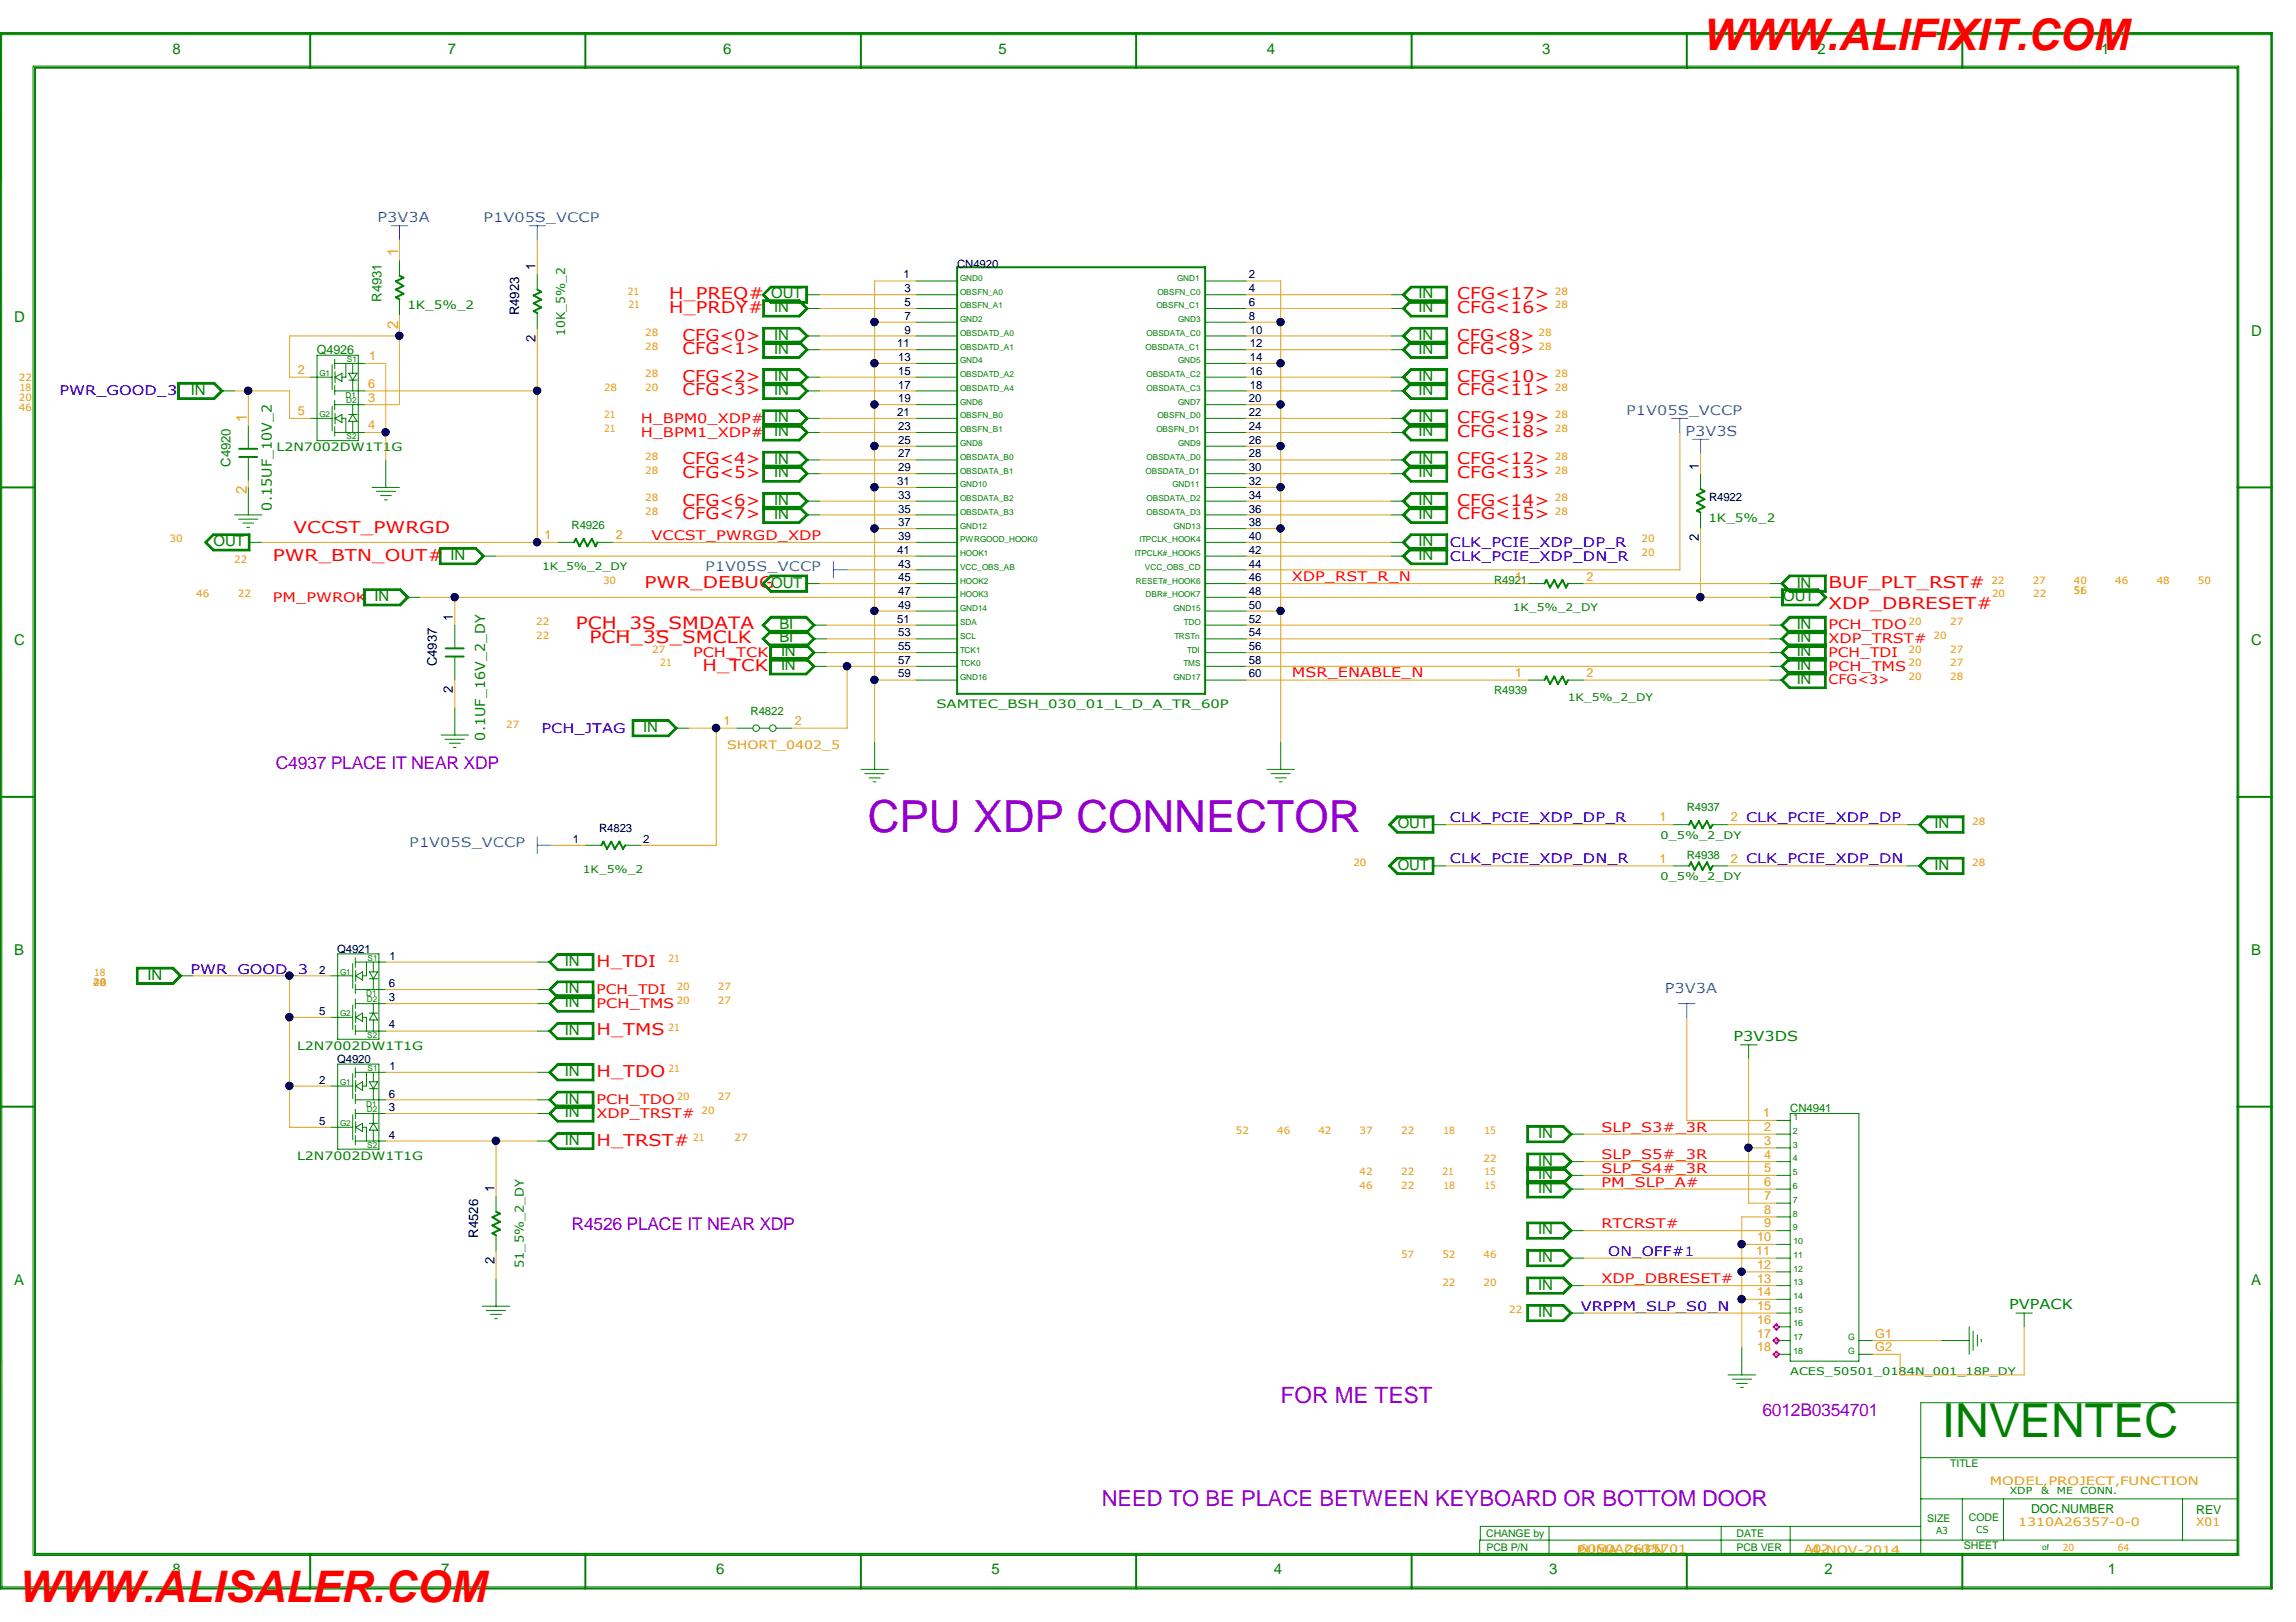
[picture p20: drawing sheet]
<svg xmlns="http://www.w3.org/2000/svg" width="297mm" height="210mm" viewBox="0 0 297 210" stroke-linecap="round" stroke-linejoin="round" font-family="sans-serif">
<defs><g id="words">
<text font-size="6.1" fill="#008000" x="251.2" y="186">INVENTEC</text>
<text font-size="5.7" fill="#9400d3" x="112.3" y="107.6">CPU XDP CONNECTOR</text>
<g font-size="5.6" fill="#f00">
<text x="220.4" y="6.4">WWW.ALIFIXIT.COM</text>
<text x="2.5" y="207.3">WWW.ALISALER.COM</text>
</g>
<text font-size="2.9" fill="#9400d3" x="165.7" y="181.5">FOR ME TEST</text>
<text font-size="2.8" fill="#9400d3" x="142.5" y="194.9">NEED TO BE PLACE BETWEEN KEYBOARD OR BOTTOM DOOR</text>
<g font-size="2.3" fill="#8000ff">
<text x="35.7" y="99.5">C4937 PLACE IT NEAR XDP</text>
<text x="73.9" y="159.2">R4526 PLACE IT NEAR XDP</text>
</g>
<text font-size="2.3" fill="#9400d3" x="228" y="183.3">6012B0354701</text>
<g font-size="2.2" fill="#f00">
<text x="74.5" y="81.4">PCH_3S_SMDATA</text>
<text x="76.3" y="83.2">PCH_3S_SMCLK</text>
</g>
<g font-size="2.1" fill="#f00">
<text x="86.6" y="38.7">H_PREQ# OUT</text>
<text x="86.6" y="40.5">H_PRDY#</text>
<text x="188.5" y="38.7">CFG&lt;17&gt;</text>
<text x="188.5" y="40.5">CFG&lt;16&gt;</text>
<text x="88.3" y="44.1">CFG&lt;0&gt;</text>
<text x="88.3" y="45.8">CFG&lt;1&gt;</text>
<text x="188.5" y="44.1">CFG&lt;8&gt;</text>
<text x="188.5" y="45.8">CFG&lt;9&gt;</text>
<text x="88.3" y="49.4">CFG&lt;2&gt;</text>
<text x="88.3" y="51.2">CFG&lt;3&gt;</text>
<text x="188.5" y="49.4">CFG&lt;10&gt;</text>
<text x="188.5" y="51.2">CFG&lt;11&gt;</text>
<text x="188.5" y="56.5">CFG&lt;18&gt;</text>
<text x="188.5" y="54.7">CFG&lt;19&gt;</text>
<text x="88.3" y="60.1">CFG&lt;4&gt;</text>
<text x="88.3" y="65.4">CFG&lt;6&gt;</text>
<text x="88.3" y="61.8">CFG&lt;5&gt;</text>
<text x="188.5" y="65.4">CFG&lt;14&gt;</text>
<text x="188.5" y="61.8">CFG&lt;13&gt;</text>
<text x="188.5" y="60.1">CFG&lt;12&gt;</text>
<text x="38" y="69">VCCST_PWRGD</text>
<text x="88.3" y="67.2">CFG&lt;7&gt;</text>
<text x="188.5" y="67.2">CFG&lt;15&gt;</text>
<text x="35.3" y="72.6">PWR_BTN_OUT#</text>
<text x="83.4" y="76.1">PWR_DEBUGOUT</text>
<text x="236.6" y="76.1">BUF_PLT_RST#</text>
<text x="236.6" y="78.8">XDP_DBRESET#</text>
<text x="90.9" y="86.8">H_TCK</text>
<text x="77.2" y="125.1">H_TDI</text>
<text x="77.2" y="134">H_TMS</text>
<text x="77.2" y="139.3">H_TDO</text>
<text x="77.2" y="148.3">H_TRST#</text>
</g>
<g font-size="1.9" fill="#008000">
<text x="22.3" y="6.9">8</text>
<text x="58" y="6.9">7</text>
<text x="93.6" y="6.9">6</text>
<text x="129.2" y="6.9">5</text>
<text x="163.9" y="6.9">4</text>
<text x="199.5" y="6.9">3</text>
<text x="235.2" y="6.9">2</text>
<text x="271.8" y="6.9">1</text>
<text x="1.8" y="41.7">D</text>
<text x="100.2" y="40.4">IN</text>
<text x="183.5" y="38.6">IN</text>
<text x="183.5" y="40.4">IN</text>
<text x="100.2" y="45.8">IN</text>
<text x="100.2" y="44">IN</text>
<text x="183.5" y="45.8">IN</text>
<text x="183.5" y="44">IN</text>
<text x="291.2" y="43.4">D</text>
<text x="24.7" y="51.1">IN</text>
<text x="100.2" y="51.1">IN</text>
<text x="100.2" y="49.3">IN</text>
<text x="183.5" y="51.1">IN</text>
<text x="183.5" y="49.3">IN</text>
<text x="100.2" y="60">IN</text>
<text x="100.2" y="54.7">IN</text>
<text x="100.2" y="56.4">IN</text>
<text x="183.5" y="60">IN</text>
<text x="183.5" y="54.7">IN</text>
<text x="183.5" y="56.4">IN</text>
<text x="100.2" y="61.8">IN</text>
<text x="100.2" y="65.4">IN</text>
<text x="183.5" y="65.4">IN</text>
<text x="183.5" y="61.8">IN</text>
<text x="27.6" y="70.7">OUT</text>
<text x="100.2" y="67.1">IN</text>
<text x="183.5" y="70.7">IN</text>
<text x="183.5" y="67.1">IN</text>
<text x="48.5" y="77.8">IN</text>
<text x="58.3" y="72.5">IN</text>
<text x="183.5" y="72.5">IN</text>
<text x="230.7" y="77.8">OUT</text>
<text x="232.4" y="76">IN</text>
<text x="1.8" y="83.5">C</text>
<text x="100.8" y="83.1">BI</text>
<text x="100.8" y="81.4">BI</text>
<text x="232.4" y="83.1">IN</text>
<text x="232.4" y="81.4">IN</text>
<text x="291.2" y="83.5">C</text>
<text x="101" y="84.9">IN</text>
<text x="101" y="86.7">IN</text>
<text x="232.4" y="86.7">IN</text>
<text x="232.4" y="84.9">IN</text>
<text x="232.4" y="88.5">IN</text>
<text x="83.2" y="94.7">IN</text>
<text x="180.8" y="107.2">OUT</text>
<text x="250.3" y="107.2">IN</text>
<text x="180.8" y="112.5">OUT</text>
<text x="250.3" y="112.5">IN</text>
<text x="1.8" y="123.6">B</text>
<text x="73.1" y="125">IN</text>
<text x="291.2" y="123.6">B</text>
<text x="19.1" y="126.8">IN</text>
<text x="73.1" y="128.6">IN</text>
<text x="73.1" y="130.3">IN</text>
<text x="73.1" y="133.9">IN</text>
<text x="73.1" y="142.8">IN</text>
<text x="73.1" y="139.2">IN</text>
<text x="73.1" y="144.6">IN</text>
<text x="73.1" y="148.2">IN</text>
<text x="199" y="147.3">IN</text>
<text x="199" y="154.4">IN</text>
<text x="199" y="152.6">IN</text>
<text x="199" y="150.8">IN</text>
<text x="199" y="159.7">IN</text>
<text x="1.8" y="166.3">A</text>
<text x="199" y="166.9">IN</text>
<text x="199" y="163.3">IN</text>
<text x="291.2" y="166.3">A</text>
<text x="199" y="170.4">IN</text>
<text x="22.3" y="203.7">8</text>
<text x="57.1" y="203.7">7</text>
<text x="92.7" y="203.7">6</text>
<text x="128.3" y="203.7">5</text>
<text x="164.8" y="203.7">4</text>
<text x="200.4" y="203.7">3</text>
<text x="236" y="203.7">2</text>
<text x="272.7" y="203.7">1</text>
</g>
<g font-size="1.9" fill="#ff8d00">
<text x="51.5" y="33.2" transform="rotate(-90 51.5 33.2)">1</text>
<text x="51.5" y="42.6" transform="rotate(-90 51.5 42.6)">2</text>
<text x="31.9" y="54.6" transform="rotate(-90 31.9 54.6)">1</text>
<text x="31.9" y="64" transform="rotate(-90 31.9 64)">2</text>
</g>
<g font-size="1.8" fill="#0080ff">
<text x="48.8" y="28.8">P3V3A</text>
<text x="218.1" y="56.4">P3V3S</text>
<text x="215.4" y="128.5">P3V3A</text>
</g>
<g font-size="1.8" fill="#008000">
<text x="35.2" y="66.1" transform="rotate(-90 35.2 66.1)">0.15UF_10V_2</text>
<text x="62.8" y="95.8" transform="rotate(-90 62.8 95.8)">0.1UF_16V_2_DY</text>
<text x="224.3" y="134.7">P3V3DS</text>
<text x="259.9" y="169.5">PVPACK</text>
</g>
<g font-size="1.7" fill="#0080ff">
<text x="62.6" y="28.7">P1V05S_VCCP</text>
<text x="210.4" y="53.7">P1V05S_VCCP</text>
<text x="91.2" y="74">P1V05S_VCCP</text>
<text x="53" y="109.6">P1V05S_VCCP</text>
</g>
<g font-size="1.7">
<text x="69.3" y="35" transform="rotate(-90 69.3 35)">1</text>
<text x="67.2" y="40.8" transform="rotate(-90 67.2 40.8)">R4923</text>
<text x="69.3" y="44.2" transform="rotate(-90 69.3 44.2)">2</text>
<text x="219.8" y="60.8" transform="rotate(-90 219.8 60.8)">1</text>
<text x="219.8" y="70" transform="rotate(-90 219.8 70)">2</text>
<text x="58.6" y="80.4" transform="rotate(-90 58.6 80.4)">1</text>
<text x="56.5" y="86.2" transform="rotate(-90 56.5 86.2)">C4937</text>
<text x="58.6" y="89.6" transform="rotate(-90 58.6 89.6)">2</text>
<text x="64" y="154.3" transform="rotate(-90 64 154.3)">1</text>
<text x="61.8" y="160.1" transform="rotate(-90 61.8 160.1)">R4526</text>
<text x="64" y="163.5" transform="rotate(-90 64 163.5)">2</text>
</g>
<g font-size="1.7" fill="#008000">
<text x="49.4" y="39" transform="rotate(-90 49.4 39)">R4931</text>
<text x="29.8" y="60.4" transform="rotate(-90 29.8 60.4)">C4920</text>
</g>
<g font-size="1.7" fill="#00f">
<text x="7.7" y="51.2">PWR_GOOD_3</text>
<text x="187.6" y="70.8">CLK_PCIE_XDP_DP_R</text>
<text x="187.6" y="72.6">CLK_PCIE_XDP_DN_R</text>
<text x="70.1" y="94.8">PCH_JTAG</text>
<text x="187.6" y="106.4">CLK_PCIE_XDP_DP_R</text>
<text x="187.6" y="111.7">CLK_PCIE_XDP_DN_R</text>
<text x="24.6" y="126">PWR_GOOD_3</text>
<text x="208.1" y="162.5">ON_OFF#1</text>
<text x="204.5" y="169.6">VRPPM_SLP_S0_N</text>
</g>
<g font-size="1.7" fill="#f00">
<text x="82.9" y="56.5">H_BPM1_XDP#</text>
<text x="82.9" y="54.7">H_BPM0_XDP#</text>
<text x="84.3" y="69.9">VCCST_PWRGD_XDP</text>
<text x="35.3" y="77.9">PM_PWROK</text>
<text x="167.1" y="75.2">XDP_RST_R_N</text>
<text x="236.6" y="81.4">PCH_TDO</text>
<text x="236.6" y="83.2">XDP_TRST#</text>
<text x="89.7" y="85">PCH_TCK</text>
<text x="167.1" y="87.7">MSR_ENABLE_N</text>
<text x="236.6" y="85">PCH_TDI</text>
<text x="236.6" y="86.8">PCH_TMS</text>
<text x="236.6" y="88.6">CFG&lt;3&gt;</text>
<text x="77.2" y="128.7">PCH_TDI</text>
<text x="77.2" y="130.4">PCH_TMS</text>
<text x="77.2" y="142.9">PCH_TDO</text>
<text x="77.2" y="144.7">XDP_TRST#</text>
<text x="207.2" y="146.5">SLP_S3#_3R</text>
<text x="207.2" y="153.6">PM_SLP_A#</text>
<text x="207.2" y="151.8">SLP_S4#_3R</text>
<text x="207.2" y="150">SLP_S5#_3R</text>
<text x="207.2" y="158.9">RTCRST#</text>
<text x="207.2" y="166.1">XDP_DBRESET#</text>
</g>
<g font-size="1.6" fill="#008000">
<text x="41" y="45.8">Q4926</text>
<text x="73.1" y="43.5" transform="rotate(-90 73.1 43.5)">10K_5%_2</text>
<text x="67.8" y="164.1" transform="rotate(-90 67.8 164.1)">51_5%_2_DY</text>
<text x="262.8" y="195.8">DOC.NUMBER</text>
<text x="284.1" y="195.9">REV</text>
</g>
<g font-size="1.6" fill="#ff8d00">
<text x="47.8" y="46.7">1</text>
<text x="38.5" y="53.8">5</text>
<text x="38.5" y="48.4">2</text>
<text x="47.6" y="52">3</text>
<text x="47.6" y="50.2">6</text>
<text x="47.6" y="55.5">4</text>
<text x="70.4" y="69.8">1</text>
<text x="79.7" y="69.8">2</text>
<text x="196" y="75.1">1</text>
<text x="205.2" y="75.1">2</text>
<text x="196" y="87.6">1</text>
<text x="205.2" y="87.6">2</text>
<text x="93.6" y="93.9">1</text>
<text x="102.8" y="93.9">2</text>
<text x="214.7" y="106.3">1</text>
<text x="223.9" y="106.3">2 CLK_PCIE_XDP_DP</text>
<text x="214.7" y="111.6">1</text>
<text x="223.9" y="111.6">2 CLK_PCIE_XDP_DN</text>
<text x="228.1" y="144.6">1</text>
<text x="228.2" y="149.9">4</text>
<text x="228.2" y="148.2">3</text>
<text x="228.2" y="146.4">2</text>
<text x="228.2" y="155.3">7</text>
<text x="228.2" y="153.5">6</text>
<text x="228.2" y="151.7">5</text>
<text x="227.3" y="160.6">10</text>
<text x="228.2" y="158.8">9</text>
<text x="228.2" y="157.1">8</text>
<text x="227.2" y="162.4">11</text>
<text x="227.3" y="167.8">14</text>
<text x="227.3" y="166">13</text>
<text x="227.3" y="164.2">12</text>
<text x="227.3" y="173.1">17</text>
<text x="227.3" y="171.3">16</text>
<text x="227.3" y="169.5">15</text>
<text x="242.6" y="173.1">G1</text>
<text x="227.3" y="174.9">18</text>
<text x="242.6" y="174.9">G2</text>
</g>
<g font-size="1.5">
<text x="123.8" y="34.6">CN4920</text>
<text x="116.9" y="36">1</text>
<text x="117" y="41.4">7</text>
<text x="117" y="39.6">5</text>
<text x="117" y="37.8">3</text>
<text x="161.6" y="39.6">6</text>
<text x="161.6" y="37.8">4</text>
<text x="161.6" y="41.4">8</text>
<text x="161.6" y="36">2</text>
<text x="116.1" y="45">11</text>
<text x="116.2" y="46.7">13</text>
<text x="117" y="43.2">9</text>
<text x="161.7" y="45">12</text>
<text x="161.7" y="43.2">10</text>
<text x="161.7" y="46.7">14</text>
<text x="116.1" y="53.8">21</text>
<text x="116.2" y="50.3">17</text>
<text x="116.2" y="48.5">15</text>
<text x="116.2" y="52.1">19</text>
<text x="161.6" y="53.8">22</text>
<text x="161.6" y="52.1">20</text>
<text x="161.7" y="50.3">18</text>
<text x="161.7" y="48.5">16</text>
<text x="116.2" y="55.6">23</text>
<text x="116.2" y="59.2">27</text>
<text x="116.2" y="57.4">25</text>
<text x="161.6" y="55.6">24</text>
<text x="161.6" y="57.4">26</text>
<text x="161.6" y="59.2">28</text>
<text x="116.1" y="62.7">31</text>
<text x="116.2" y="64.5">33</text>
<text x="116.2" y="61">29</text>
<text x="161.6" y="62.7">32</text>
<text x="161.6" y="64.5">34</text>
<text x="161.6" y="61">30</text>
<text x="221.1" y="64.9">R4922</text>
<text x="116.1" y="71.7">41</text>
<text x="116.2" y="69.9">39</text>
<text x="116.2" y="66.3">35</text>
<text x="116.2" y="68.1">37</text>
<text x="161.6" y="69.9">40</text>
<text x="161.6" y="71.7">42</text>
<text x="161.6" y="68.1">38</text>
<text x="161.6" y="66.3">36</text>
<text x="116.2" y="73.4">43</text>
<text x="116.2" y="77">47</text>
<text x="116.2" y="75.2">45</text>
<text x="161.6" y="73.4">44</text>
<text x="161.6" y="75.2">46</text>
<text x="161.6" y="77">48</text>
<text x="116.1" y="80.6">51</text>
<text x="116.2" y="82.3">53</text>
<text x="116.2" y="78.8">49</text>
<text x="161.6" y="82.3">54</text>
<text x="161.6" y="80.6">52</text>
<text x="161.6" y="78.8">50</text>
<text x="116.2" y="84.1">55</text>
<text x="116.2" y="85.9">57</text>
<text x="116.2" y="87.7">59</text>
<text x="161.6" y="85.9">58</text>
<text x="161.6" y="84.1">56</text>
<text x="161.6" y="87.7">60</text>
<text x="77.5" y="107.7">R4823</text>
<text x="74.1" y="109.1">1</text>
<text x="83.2" y="109.1">2</text>
<text x="41.3" y="126">2</text>
<text x="43.6" y="123.3">Q4921</text>
<text x="50.4" y="124.2">1</text>
<text x="41.3" y="131.3">5</text>
<text x="50.3" y="129.5">3</text>
<text x="50.3" y="127.8">6</text>
<text x="43.6" y="137.5">Q4920</text>
<text x="50.3" y="133.1">4</text>
<text x="41.3" y="140.3">2</text>
<text x="50.3" y="143.8">3</text>
<text x="50.3" y="142">6</text>
<text x="50.4" y="138.4">1</text>
<text x="41.3" y="145.6">5</text>
<text x="50.3" y="147.4">4</text>
</g>
<g font-size="1.5" fill="#008000">
<text x="52.7" y="40">1K_5%_2</text>
<text x="35.8" y="58.4">L2N7002DW1T1G</text>
<text x="73.9" y="68.5">R4926</text>
<text x="221" y="67.6">1K_5%_2</text>
<text x="193.3" y="75.6">R4921</text>
<text x="193.3" y="89.8">R4939</text>
<text x="97.1" y="92.5">R4822</text>
<text x="121.2" y="91.6">SAMTEC_BSH_030_01_L_D_A_TR_60P</text>
<text x="218.2" y="105">R4937</text>
<text x="218.2" y="111.2">R4938</text>
<text x="38.4" y="135.9">L2N7002DW1T1G</text>
<text x="231.6" y="143.9">CN4941</text>
<text x="38.4" y="150.2">L2N7002DW1T1G</text>
</g>
<g font-size="1.5" fill="#ff8d00">
<text x="94.1" y="96.9">SHORT_0402_5</text>
<text x="257.4" y="192.2">MODEL,PROJECT,FUNCTION</text>
<text x="261.1" y="197.5">1310A26357-0-0</text>
<text x="284.1" y="197.5">X01</text>
<text x="204" y="201.1">PUMA CHEN</text>
<text x="204.2" y="200.9">6050A2635701</text>
<text x="233.4" y="200.9">A02</text>
<text x="234.3" y="201.1">4-NOV-2014</text>
</g>
<g font-size="1.4" fill="#008000">
<text x="70.1" y="73.8">1K_5%_2_DY</text>
<text x="195.7" y="79.1">1K_5%_2_DY</text>
<text x="202.8" y="90.7">1K_5%_2_DY</text>
<text x="75.4" y="113">1K_5%_2</text>
<text x="214.8" y="113.9">0_5%_2_DY</text>
<text x="214.8" y="108.5">0_5%_2_DY</text>
<text x="231.6" y="178">ACES_50501_0184N_001_18P_DY</text>
<text x="252.3" y="189.9">TITLE</text>
<text x="249.3" y="197">SIZE</text>
<text x="254.7" y="196.9">CODE</text>
<text x="192.3" y="198.8">CHANGE by</text>
<text x="192.3" y="200.7">PCB P/N</text>
<text x="224.7" y="198.8">DATE</text>
<text x="224.7" y="200.7">PCB VER</text>
<text x="254.1" y="200.4">SHEET</text>
</g>
<g font-size="1.3" fill="#ff8d00">
<text x="81.2" y="38.1">21</text>
<text x="81.3" y="39.9">21</text>
<text x="201.2" y="39.9">28</text>
<text x="201.2" y="38.1">28</text>
<text x="83.5" y="43.5">28</text>
<text x="83.5" y="45.3">28</text>
<text x="199" y="45.3">28</text>
<text x="199" y="43.5">28</text>
<text x="2.5" y="49.3">22</text>
<text x="2.5" y="53.2">46</text>
<text x="2.5" y="51.9">20</text>
<text x="2.6" y="50.6">18</text>
<text x="78.1" y="50.6">28</text>
<text x="83.5" y="50.6">20</text>
<text x="83.5" y="48.8">28</text>
<text x="201.2" y="48.8">28</text>
<text x="201.2" y="50.6">28</text>
<text x="78.1" y="54.1">21</text>
<text x="78.1" y="56">21</text>
<text x="83.5" y="59.5">28</text>
<text x="201.2" y="59.5">28</text>
<text x="201.2" y="54.1">28</text>
<text x="201.2" y="56">28</text>
<text x="83.5" y="61.3">28</text>
<text x="83.5" y="64.9">28</text>
<text x="201.2" y="64.9">28</text>
<text x="201.2" y="61.3">28</text>
<text x="21.9" y="70.2">30</text>
<text x="83.5" y="66.6">28</text>
<text x="201.2" y="66.6">28</text>
<text x="212.4" y="72">20</text>
<text x="212.4" y="70.2">20</text>
<text x="25.4" y="77.3">46</text>
<text x="30.3" y="72.9">22</text>
<text x="30.8" y="77.3">22</text>
<text x="78" y="75.5">30</text>
<text x="257.6" y="75.5">22</text>
<text x="257.7" y="77.3">20</text>
<text x="263" y="75.5">27</text>
<text x="263.1" y="77.3">22</text>
<text x="268.3" y="76.8">51</text>
<text x="268.3" y="76.8">56</text>
<text x="268.3" y="75.5">40</text>
<text x="273.6" y="75.5">46</text>
<text x="279" y="75.5">48</text>
<text x="284.3" y="75.5">50</text>
<text x="69.4" y="82.7">22</text>
<text x="69.4" y="80.9">22</text>
<text x="246.9" y="80.9">20</text>
<text x="250.1" y="82.7">20</text>
<text x="252.3" y="80.9">27</text>
<text x="84.4" y="84.5">27</text>
<text x="85.4" y="86.2">21</text>
<text x="246.9" y="84.5">20</text>
<text x="246.9" y="86.2">20</text>
<text x="246.9" y="88">20</text>
<text x="252.3" y="88">28</text>
<text x="252.3" y="84.5">27</text>
<text x="252.3" y="86.2">27</text>
<text x="65.5" y="94.2">27</text>
<text x="255.1" y="106.7">28</text>
<text x="175.1" y="112.1">20</text>
<text x="255.1" y="112.1">28</text>
<text x="86.5" y="124.5">21</text>
<text x="12.1" y="127.6">46</text>
<text x="12.1" y="127.6">22</text>
<text x="12.1" y="127.6">20</text>
<text x="12.2" y="126.3">18</text>
<text x="87.5" y="128.1">20</text>
<text x="87.5" y="129.9">20</text>
<text x="92.9" y="129.9">27</text>
<text x="92.9" y="128.1">27</text>
<text x="86.5" y="133.4">21</text>
<text x="86.5" y="138.8">21</text>
<text x="87.5" y="142.3">20</text>
<text x="92.9" y="142.3">27</text>
<text x="89.7" y="147.7">21</text>
<text x="90.8" y="144.1">20</text>
<text x="95" y="147.7">27</text>
<text x="159.9" y="146.8">52</text>
<text x="165.2" y="146.8">46</text>
<text x="170.6" y="146.8">42</text>
<text x="175.9" y="146.8">37</text>
<text x="181.3" y="146.8">22</text>
<text x="186.7" y="146.8">18</text>
<text x="192.1" y="146.8">15</text>
<text x="175.9" y="152.1">42</text>
<text x="175.9" y="153.9">46</text>
<text x="181.3" y="153.9">22</text>
<text x="181.3" y="152.1">22</text>
<text x="186.6" y="152.1">21</text>
<text x="186.7" y="153.9">18</text>
<text x="191.9" y="150.3">22</text>
<text x="192.1" y="153.9">15</text>
<text x="192.1" y="152.1">15</text>
<text x="181.3" y="162.8">57</text>
<text x="186.6" y="166.4">22</text>
<text x="186.6" y="162.8">52</text>
<text x="191.9" y="162.8">46</text>
<text x="191.9" y="166.4">20</text>
<text x="195.2" y="169.9">22</text>
<text x="266.9" y="200.7">20</text>
<text x="274" y="200.7">64</text>
</g>
<g font-size="1.3" fill="#008000">
<text x="260" y="193.4">XDP</text>
<text x="264.1" y="193.4">&amp;</text>
<text x="266.1" y="193.4">ME</text>
<text x="269.2" y="193.4">CONN.</text>
<text x="250.5" y="198.5">A3</text>
<text x="255.6" y="198.4">CS</text>
</g>
<g font-size="1.1" fill="#008000">
<text x="124.2" y="41.7">GND2</text>
<text x="124.2" y="39.9">OBSFN_A1</text>
<text x="124.2" y="38.1">OBSFN_A0</text>
<text x="124.2" y="36.4">GND0</text>
<text x="149.6" y="39.9">OBSFN_C1</text>
<text x="149.7" y="38.1">OBSFN_C0</text>
<text x="152.3" y="36.4">GND1</text>
<text x="152.4" y="41.7">GND3</text>
<text x="44.9" y="46.9">S1</text>
<text x="124.2" y="47">GND4</text>
<text x="124.2" y="45.3">OBSDATD_A1</text>
<text x="124.2" y="43.5">OBSDATD_A0</text>
<text x="148.2" y="45.3">OBSDATA_C1</text>
<text x="148.3" y="43.5">OBSDATA_C0</text>
<text x="152.4" y="47">GND5</text>
<text x="41.3" y="54">G2</text>
<text x="41.3" y="48.6">G1</text>
<text x="44.7" y="51.5">D1</text>
<text x="44.8" y="52.2">D2</text>
<text x="124.2" y="52.4">GND6</text>
<text x="124.2" y="50.6">OBSDATD_A4</text>
<text x="124.2" y="48.8">OBSDATD_A2</text>
<text x="148.3" y="50.6">OBSDATA_C3</text>
<text x="148.3" y="48.8">OBSDATA_C2</text>
<text x="152.4" y="52.4">GND7</text>
<text x="44.8" y="56.9">S2</text>
<text x="124.2" y="59.5">OBSDATA_B0</text>
<text x="124.2" y="57.7">GND8</text>
<text x="124.2" y="56">OBSFN_B1</text>
<text x="124.2" y="54.1">OBSFN_B0</text>
<text x="148.3" y="59.5">OBSDATA_D0</text>
<text x="149.6" y="56">OBSFN_D1</text>
<text x="149.7" y="54.1">OBSFN_D0</text>
<text x="152.4" y="57.7">GND9</text>
<text x="124.2" y="64.9">OBSDATA_B2</text>
<text x="124.2" y="63.1">GND10</text>
<text x="124.2" y="61.3">OBSDATA_B1</text>
<text x="148.2" y="61.3">OBSDATA_D1</text>
<text x="148.3" y="64.9">OBSDATA_D2</text>
<text x="151.7" y="63.1">GND11</text>
<text x="124.2" y="72">HOOK1</text>
<text x="124.2" y="70.2">PWRGOOD_HOOK0</text>
<text x="124.2" y="68.4">GND12</text>
<text x="124.2" y="66.6">OBSDATA_B3</text>
<text x="146.8" y="72">ITPCLK#_HOOK5</text>
<text x="147.4" y="70.2">ITPCLK_HOOK4</text>
<text x="148.3" y="66.6">OBSDATA_D3</text>
<text x="151.8" y="68.4">GND13</text>
<text x="124.2" y="77.3">HOOK3</text>
<text x="124.2" y="75.5">HOOK2</text>
<text x="124.2" y="73.7">VCC_OBS_AB</text>
<text x="146.9" y="75.5">RESET#_HOOK6</text>
<text x="148.1" y="73.7">VCC_OBS_CD</text>
<text x="148.2" y="77.3">DBR#_HOOK7</text>
<text x="124.2" y="82.7">SCL</text>
<text x="124.2" y="80.9">SDA</text>
<text x="124.2" y="79.1">GND14</text>
<text x="151.8" y="79.1">GND15</text>
<text x="151.9" y="82.7">TRSTn</text>
<text x="153.2" y="80.9">TDO</text>
<text x="124.2" y="88">GND16</text>
<text x="124.2" y="86.2">TCK0</text>
<text x="124.2" y="84.5">TCK1</text>
<text x="151.8" y="88">GND17</text>
<text x="153.1" y="86.2">TMS</text>
<text x="153.6" y="84.5">TDI</text>
<text x="47.5" y="124.3">S1</text>
<text x="44" y="131.4">G2</text>
<text x="44" y="126.1">G1</text>
<text x="47.4" y="128.9">D1</text>
<text x="47.5" y="129.7">D2</text>
<text x="47.5" y="134.3">S2</text>
<text x="44" y="140.4">G1</text>
<text x="47.4" y="143.2">D1</text>
<text x="47.5" y="143.9">D2</text>
<text x="47.5" y="138.6">S1</text>
<text x="44" y="145.7">G2</text>
<text x="47.5" y="148.5">S2</text>
<text x="231.9" y="148.5">3</text>
<text x="231.9" y="146.7">2</text>
<text x="232" y="144.9">1</text>
<text x="231.9" y="155.7">7</text>
<text x="231.9" y="153.8">6</text>
<text x="231.9" y="152.1">5</text>
<text x="231.9" y="150.3">4</text>
<text x="231.9" y="159.2">9</text>
<text x="231.9" y="157.4">8</text>
<text x="232" y="161">10</text>
<text x="232" y="166.3">13</text>
<text x="232" y="164.5">12</text>
<text x="232" y="162.8">11</text>
<text x="232" y="173.4">17</text>
<text x="232" y="171.7">16</text>
<text x="232" y="169.9">15</text>
<text x="232" y="168.1">14</text>
<text x="239.1" y="173.4">G</text>
<text x="232" y="175.2">18</text>
<text x="239.1" y="175.2">G</text>
<text x="264.2" y="200.6">of</text>
</g>
</g></defs>
<g fill="none" stroke="#008000" stroke-width=".25">
<path d="M0 4.3h293.9v201.3h-293.9zM40.1 4.3v4.5M75.7 4.3v4.5M111.4 4.3v4.5M147 4.3v4.5M182.6 4.3v4.5M218.2 4.3v4.5M253.9 4.3v4.5M289.5 8.8h-285v192.3h285M289.5 8.7v192.4M51.7 35.7l.5 .2-1 .5 1 .6-1 .5 1 .5-1 .5 .5 .2M69.5 37.5l.5 .3-1 .4 1 .6-1 .4 1 .6-1 .5 .5 .2"/>
<path d="M123.8 34.6h32.1v55.2h-32.1zM30.9 58.1h2.4M30.9 59.1h2.4M0 63.1h4.5M74.2 70.2l.3-.5 .5 1 .5-1 .5 1 .6-1 .4 1 .3-.5M199.8 75.5l.3-.4 .4 .9 .6-.9 .4 .9 .6-.9 .5 .9 .3-.5M220 63.3l.5 .3-1 .5 1 .5-1 .5 1 .5-1 .5 .5 .2M289.5 63.1h4.4M57.7 83.9h2.3M57.7 85h2.3M199.8 88l.3-.5 .4 1 .6-1 .4 1 .6-1 .5 1 .3-.5M0 103.1h4.5"/>
<path d="M77.8 109.4l.3-.5 .4 1 .6-1 .4 1 .6-1 .5 1 .3-.5M218.5 106.7l.3-.4 .4 .9 .6-.9 .5 .9 .5-.9 .5 .9 .3-.5M218.5 112.1l.3-.5 .4 1 .6-1 .5 1 .5-1 .5 1 .3-.5M289.5 103.1h4.4M0 143.2h4.5M64.2 156.8l.5 .3-1 .4 1 .6-1 .5 1 .5-1 .5 .5 .3M289.5 143.2h4.4M40.1 201.1v4.5M75.7 201.1v4.5M111.4 201.1v4.5M147 201.1v4.5M182.6 201.1v4.5"/>
<path d="M218.2 201.1v4.5M253.9 201.1v4.5"/>
</g>
<g fill="none" stroke="#008000" stroke-width=".13">
<path d="M.2 4.4l.1 201M.3 4.5h293.4M4.3 8.6v192.7M4.3 8.6h285.3v192.7h-285.3M293.8 4.5l-.1 200.9h-293.4M51.7 33.7v2M51.7 38.7v2.1M69.5 35.5v2M98.6 38.1l1.1-1.1h4.8v2.2h-4.8zM98.7 38.8h4.8l1.1 1.1-1.1 1.1h-4.8zM98.7 38.1l1-1h4.7v2.1h-4.7zM98.8 38.9h4.6l1.1 1-1.1 1h-4.6z"/>
<path d="M98.8 38.1l1-.9h4.5v1.9h-4.5zM98.8 38.9h4.6l.9 1-.9 1h-4.6zM99.8 39l-.9-.9 .9-.8h4.5v1.7h-5.4v1.8h4.4l1-.9M103.3 39l1 .9M104.3 38.1h1.7M104.3 39.9h1.7M118.5 38.1h5.3M118.5 36.4h5.3M118.5 39.9h5.3M155.9 38.1h5.3M155.9 36.4h5.3M155.9 39.9h5.3"/>
<path d="M180 38.1h1.7M180 39.9h1.7M181.7 38.1l.9-.8h4.5v3.5h-4.5l-.9-.9M181.7 38.1l.9 .9M182.6 39h4.5M182.6 39l-.9 .9M187.2 38.9h-4.6l-1 1 1 1h4.6v-3.7h-4.6l-1 .9 1 1h4.6M187.2 38.9h-4.7l-1 1 1 1h4.7v-3.8h-4.7l-1 1 1 1.1h4.7M187.3 38.8h-4.8l-1.1 1.1 1.1 1.1h4.8v-4h-4.8l-1.1 1.1 1.1 1.1h4.8M23 49.5h4.8l1.1 1.1-1.1 1.1h-4.8zM23.1 49.6h4.6l1.1 1-1.1 1h-4.6zM23.2 49.7h4.5l1 .9-1 1h-4.5z"/>
<path d="M23.2 49.7h4.4l.9 .9-.9 .9h-4.4zM28.5 50.6h1.8M32.1 55.1v3M32.1 59.1v3.1M40.1 48.8h2.9M40.1 54.1h2.9M41 46h5.4v11h-5.4zM43 47.2v3.2M43 52.6v3.2M43.3 50.6h3.9M43.3 56h3.9M43.3 47h3.9"/>
<path d="M43.3 52.4h3.9M43.3 46.5v1.2M43.3 49.9v1.2M43.3 51.8v1.2M43.3 55.2v1.2M43.3 48.8l.9-.5v1.1zM43.3 54.1l.9-.5v1.1zM43.3 48.1v1.4M43.3 53.5v1.4M44.2 54.1h.5v1.9M44.7 47v1.8h-.5M45.1 53.6h1.1"/>
<path d="M45.1 48.3h1.1l-.6 .9zM45.1 49.2h1.1M45.6 47v1.3M45.6 49.2v1.4M45.6 52.4v1.2M45.6 54.5v1.5M45.6 53.6l.6 .9h-1.1zM49.9 59.5v3.6M69.5 40.5v2.1M98.7 44.2h4.8l1.1 1.1-1.1 1.1h-4.8v-4h4.8l1.1 1.1-1.1 1.1h-4.8M98.7 49.5h4.8l1.1 1.1-1.1 1.1h-4.8v-4h4.8l1.1 1.1-1.1 1.1h-4.8M98.7 54.8h4.8l1.1 1.2-1.1 1.1h-4.8v-4.1h4.8l1.1 1.1-1.1 1.2h-4.8"/>
<path d="M98.8 44.2h4.6l1.1 1.1-1.1 1h-4.6v-3.8h4.6l1.1 1-1.1 1h-4.6M98.8 49.6h4.6l1.1 1-1.1 1h-4.6v-3.8h4.6l1.1 1-1.1 1.1h-4.6M98.8 54.9h4.6l1.1 1.1-1.1 1h-4.6v-3.9h4.6l1.1 1-1.1 1.1h-4.6M98.8 44.3h4.6l.9 1-.9 .9h-4.6v-3.7h4.6l.9 1-.9 1h-4.6M98.8 49.7h4.6l.9 .9-.9 1h-4.6v-3.7h4.6l.9 .9-.9 1h-4.6M98.8 55h4.6l.9 1-.9 .9h-4.6v-3.7h4.6l.9 .9-.9 1h-4.6M98.9 49.7h4.4M98.9 55.1h4.4M98.9 44.4h4.4M103.3 55.1l1 .9M103.3 44.4l1 .9M103.3 49.7l1 .9"/>
<path d="M104.3 43.5l-1-.9h-4.4v3.5h4.4l1-.8M104.3 48.8l-1-.9h-4.4v3.6h4.4l1-.9M104.3 54.1l-1-.8h-4.4v3.6h4.4l1-.9M104.3 59.5l-1-.9h-4.4v3.6h4.4l1-.9M104.3 48.8h1.7M104.3 50.6h1.7M104.3 56h1.7M104.3 54.1h1.7M104.3 59.5h1.7M104.3 54.1l-1 1M104.3 43.5h1.7M104.3 45.3h1.7"/>
<path d="M104.3 43.5l-1 .9M104.3 48.8l-1 .9M104.3 59.5l-1 .9M118.5 48.8h5.3M118.5 50.6h5.3M118.5 56h5.3M118.5 54.1h5.3M118.5 59.5h5.3M118.5 41.7h5.3M118.5 43.5h5.3M118.5 45.3h5.3M118.5 47h5.3"/>
<path d="M118.5 52.4h5.3M118.5 57.7h5.3M155.9 48.8h5.3M155.9 50.6h5.3M155.9 56h5.3M155.9 54.1h5.3M155.9 59.5h5.3M155.9 41.7h5.3M155.9 43.5h5.3M155.9 45.3h5.3M155.9 47h5.3M155.9 52.4h5.3"/>
<path d="M155.9 57.7h5.3M180 48.8h1.7M180 50.6h1.7M180 56h1.7M180 54.1h1.7M180 59.5h1.7M180 43.5h1.7M180 45.3h1.7M181.7 43.5l.9-.9h4.5v3.5h-4.5l-.9-.8M181.7 48.8l.9-.9h4.5v3.6h-4.5l-.9-.9M181.7 54.1l.9-.8h4.5v3.6h-4.5l-.9-.9M181.7 59.5l.9-.9h4.5v3.6h-4.5l-.9-.9"/>
<path d="M181.7 48.8l.9 .9M181.7 54.1l.9 1M181.7 59.5l.9 .9M181.7 43.5l.9 .9M182.6 49.7h4.5M182.6 49.7l-.9 .9M182.6 55.1h4.5M182.6 55.1l-.9 .9M182.6 44.4h4.5M182.6 44.4l-.9 .9M187.2 49.7h-4.6l-1 .9 1 1h4.6v-3.7h-4.6l-1 .9 1 1h4.6M187.2 44.3h-4.6l-1 1 1 .9h4.6v-3.7h-4.6l-1 1 1 1h4.6"/>
<path d="M187.2 55h-4.6l-1 1 1 .9h4.6v-3.7h-4.6l-1 .9 1 1h4.6M187.2 49.6h-4.7l-1 1 1 1h4.7v-3.8h-4.7l-1 1 1 1.1h4.7M187.2 44.2h-4.7l-1 1.1 1 1h4.7v-3.8h-4.7l-1 1 1 1h4.7M187.2 54.9h-4.7l-1 1.1 1 1h4.7v-3.9h-4.7l-1 1 1 1.1h4.7M187.3 49.5h-4.8l-1.1 1.1 1.1 1.1h4.8v-4h-4.8l-1.1 1.1 1.1 1.1h4.8M187.3 44.2h-4.8l-1.1 1.1 1.1 1.1h4.8v-4h-4.8l-1.1 1.1 1.1 1.1h4.8M187.3 54.8h-4.8l-1.1 1.2 1.1 1.1h4.8v-4.1h-4.8l-1.1 1.1 1.1 1.2h4.8M26.5 70.2l1.1-1.1h4.7v2.2h-4.7zM26.5 70.2l1.1-1h4.7v2h-4.7zM26.7 70.2l.9-1h4.6v2h-4.6zM26.8 70.2l.8-.9h4.5v1.8h-4.5zM30.3 66.6h3.6"/>
<path d="M30.9 67.2h2.5M31.4 67.7h1.4M31.9 68.2h.4M32.1 70.2h1.8M32.1 63.1v3.5M47 76.2h4.8l1.1 1.1-1.1 1.1h-4.8zM47.1 76.3h4.7l1 1-1 1.1h-4.7zM47.2 76.4h4.5l1 .9-1 1h-4.5zM47.2 76.4h4.5l.9 .9-.9 .9h-4.5zM48.1 63.1h3.6M48.7 63.6h2.5M49.2 64.1h1.4"/>
<path d="M49.7 64.7h.4M52.6 77.3h1.8M56.9 70.9h4.7l1.1 1.1-1.1 1.1h-4.7zM56.9 71h4.6l1.1 1-1.1 1h-4.6zM57 71h4.5l1 1-1 .9h-4.5zM57.1 71.1h4.4l.9 .9-.9 .9h-4.4zM62.4 72h1.8M72.2 70.2h2M77.3 70.2h2M98.7 65.5h4.8l1.1 1.1-1.1 1.1h-4.8v-3.9h4.8l1.1 1.1-1.1 1.1h-4.8M98.7 60.2h4.8l1.1 1.1-1.1 1.1h-4.8v-4h4.8l1.1 1.1-1.1 1.1h-4.8M98.7 75.5l1-1h4.7v2.1h-4.7z"/>
<path d="M98.8 65.6h4.6l1.1 1-1.1 1h-4.6v-3.8h4.6l1.1 1.1-1.1 1h-4.6M98.8 60.2h4.6l1.1 1.1-1.1 1h-4.6v-3.8h4.6l1.1 1-1.1 1h-4.6M98.8 75.5l1-.9h4.5v1.9h-4.5zM98.8 65.7h4.6l.9 .9-.9 1h-4.6v-3.7h4.6l.9 1-.9 .9h-4.6M98.8 60.3h4.6l.9 1-.9 .9h-4.6v-3.7h4.6l.9 1-.9 1h-4.6M98.9 65.7h4.4M98.9 75.5l.9-.9h4.5v1.8h-4.5zM98.9 60.4h4.4M99.7 74.4h4.8v2.2h-4.8l-1.1-1.1zM99.7 79.8h4.6l1.1 1.1-1.1 1.1h-4.6l-1.1-1.1zM103.3 65.7l1 .9M103.3 60.4l1 .9"/>
<path d="M104.3 64.9l-1-.9h-4.4v3.5h4.4l1-.9M104.3 66.6h1.7M104.3 64.9l-1 .8M104.3 64.9h1.7M104.3 75.5h1.7M104.3 61.3h1.7M118.5 66.6h5.3M118.5 64.9h5.3M118.5 75.5h5.3M118.5 61.3h5.3M118.5 77.3h5.3M118.5 72h5.3"/>
<path d="M118.5 70.2h5.3M118.5 63.1h5.3M118.5 68.4h5.3M118.5 73.7h5.3M118.5 79.1h5.3M155.9 66.6h5.3M155.9 64.9h5.3M155.9 75.5h5.3M155.9 61.3h5.3M155.9 77.3h5.3M155.9 72h5.3M155.9 70.2h5.3"/>
<path d="M155.9 63.1h5.3M155.9 68.4h5.3M155.9 73.7h5.3M155.9 79.1h5.3M180 66.6h1.7M180 64.9h1.7M180 61.3h1.7M180 72h1.7M180 70.2h1.7M181.7 64.9l.9-.9h4.5v3.5h-4.5l-.9-.9M181.7 70.2l.9-.9h4.5v3.6h-4.5l-.9-.9M181.7 64.9l.9 .8"/>
<path d="M181.7 70.2l.9 .9M182.6 65.7h4.5M182.6 60.4h4.5M182.6 60.4l-.9 .9M182.6 65.7l-.9 .9M182.6 71.1h4.5M182.6 71.1l-.9 .9M187.2 65.7h-4.6l-1 .9 1 1h4.6v-3.7h-4.6l-1 1 1 .9h4.6M187.2 60.3h-4.6l-1 1 1 .9h4.6v-3.7h-4.6l-1 1 1 1h4.6M187.2 71h-4.6l-1 1 1 .9h4.6v-3.7h-4.6l-1 1 1 1h4.6M187.2 65.6h-4.7l-1 1 1 1h4.7v-3.8h-4.7l-1 1.1 1 1h4.7M187.2 60.2h-4.7l-1 1.1 1 1h4.7v-3.8h-4.7l-1 1 1 1h4.7"/>
<path d="M187.2 71h-4.7l-1 1 1 1h4.7v-3.8h-4.7l-1 1 1 1h4.7M187.3 65.5h-4.8l-1.1 1.1 1.1 1.1h4.8v-3.9h-4.8l-1.1 1.1 1.1 1.1h4.8M187.3 60.2h-4.8l-1.1 1.1 1.1 1.1h4.8v-4h-4.8l-1.1 1.1 1.1 1.1h4.8M187.3 70.9h-4.8l-1.1 1.1 1.1 1.1h4.8v-4h-4.8l-1.1 1.1 1.1 1.1h4.8M197.7 75.5h2.1M202.9 75.5h2M220 61.3v2M220 66.3v2.1M228.9 75.5h1.8M228.9 77.3h1.8M230.4 75.5l1.1-1.1h4.8v2.2h-4.8zM230.5 75.5l1-1h4.7v2.1h-4.7z"/>
<path d="M230.5 76.2h4.7l1.1 1.1-1.1 1.1h-4.7zM230.5 76.3h4.7l1.1 1-1.1 1.1h-4.7zM230.6 75.5l1-.9h4.5v1.9h-4.5zM230.6 76.4h4.6l.9 .9-.9 1h-4.6zM230.7 75.5l.9-.9h4.4v1.8h-5.3v1.8h4.5l.8-.9-.8-.9M230.7 75.5l.9 .9M57.1 95.1h3.5M57.6 95.7h2.5M58.1 96.2h1.5M58.6 96.7h.4M58.8 80.9v3M58.8 85v3"/>
<path d="M58.8 91.6v3.5M81.8 93.1h4.7l1.1 1.1-1.1 1.1h-4.7zM81.8 93.2h4.7l1 1-1 1.1h-4.7zM81.9 93.3h4.6l.9 .9-.9 1h-4.6zM82 93.3h4.4l.9 .9-.9 .9h-4.4zM87.3 94.2h1.8M95.3 94.2h2.1M98.3 94.2h1.3M98.6 82.7l1.1-1.1h4.6l1.1 1.1-1.1 1.1h-4.6zM98.7 80.9l1-1.1h4.6l1.1 1.1-1.1 1h-4.6zM98.7 82.7l1-1.1h4.6l1.1 1.1-1.1 1h-4.6zM98.8 80.9l1-1h4.5l.9 1-.9 .9h-4.5z"/>
<path d="M98.8 82.7l1-1h4.5l.9 1-.9 .9h-4.5zM99.6 85.1h4.7l1.1 1.1-1.1 1.1h-4.7v-3.9h4.7l1.1 1.1-1.1 1.1h-4.7M99.6 85.2h4.7l1.1 1-1.1 1h-4.7v-3.8h4.7l1.1 1.1-1.1 1h-4.7M99.7 85.3h4.6l.9 .9-.9 1h-4.6v-3.7h4.6l.9 1-.9 .9h-4.6M99.8 81.8h4.5M99.8 81.8l-.9 .9 .9 .9M99.8 83.6h4.5M99.8 83.6v3.5h4.5l.9-.9M99.8 85.3h4.5M100.5 94.2h1.9M104.3 81.8l.9 .9M104.3 85.3l.9 .9"/>
<path d="M104.3 83.6l.9 .9M105.2 80.9h1.7M105.2 80.9l-.9-.9h-4.5l-.9 .9 .9 .9M105.2 80.9l-.9 .9M105.2 82.7h1.7M105.2 82.7l-.9 .9M105.2 86.2h1.7M105.2 84.5h1.7M105.2 84.5l-.9 .8M111.4 99.6h3.5M113.2 96v3.6M118.5 80.9h5.3"/>
<path d="M118.5 82.7h5.3M118.5 88h5.3M118.5 86.2h5.3M118.5 84.5h5.3M155.9 80.9h5.3M155.9 82.7h5.3M155.9 88h5.3M155.9 86.2h5.3M155.9 84.5h5.3M163.9 99.6h3.6M165.7 96v3.6M197.7 88h2.1"/>
<path d="M202.9 88h2M228.9 80.9h1.8M228.9 82.7h1.8M228.9 88h1.8M228.9 86.2h1.8M228.9 84.5h1.8M230.7 80.9l.9-.9h4.4v8.9h-4.4l-.9-.9M230.7 80.9l.9 .9M230.7 82.7l.9 .9M230.7 84.5l.9 .8M230.7 86.2l.9 .9M231.6 81.8h4.4"/>
<path d="M231.6 83.6h4.4M231.6 87.1h4.4M231.6 87.1l-.9 .9M231.6 85.3h4.4M231.6 81.8l-.9 .9M231.6 83.6l-.9 .9M231.6 85.3l-.9 .9M236.1 81.8h-4.5l-1-.9 1-1h4.5v9.1h-4.5l-1-1 1-1h4.5M236.1 81.7h-4.5l-1 1 1 .9h4.5M236.1 85.3h-4.5l-1 .9 1 1h4.5M236.1 83.5h-4.5l-1 1 1 .9h4.5M236.2 81.9h-4.7l-1-1 1-1.1h4.7v9.2h-4.7l-1-1 1-1h4.7"/>
<path d="M236.2 81.6h-4.7l-1 1.1 1 1h4.7M236.2 85.2h-4.7l-1 1 1 1h4.7M236.2 83.4h-4.7l-1 1.1 1 1h4.7M236.3 82h-4.8l-1.1-1.1 1.1-1.1h4.8v9.3h-4.8l-1.1-1.1 1.1-1.1h4.8M236.3 81.6h-4.8l-1.1 1.1 1.1 1.1h4.8M236.3 85.1h-4.8l-1.1 1.1 1.1 1.1h4.8M236.3 83.4h-4.8l-1.1 1.1 1.1 1.1h4.8M75.7 109.4h2.1M80.9 109.4h2M111.9 100.1h2.5M112.4 100.7h1.5M113 101.2h.3"/>
<path d="M164.5 100.1h2.4M165 100.7h1.4M165.5 101.2h.4M179.8 112.1l1-1h4.5v1.9h-4.5zM179.8 106.7l1-1h4.5v2h-4.5zM180 112.1l.8-.9h4.5v1.7h-4.5zM180 106.7l.8-.9h4.5v1.8h-4.5zM180.7 111h4.8v2.2h-4.8l-1.1-1.1zM180.7 105.6h4.8v2.2h-4.8l-1.1-1.1zM180.8 111h4.6v2.1h-4.6l-1.1-1zM180.8 105.7h4.6v2h-4.6l-1.1-1zM185.3 112.1h1.8"/>
<path d="M185.3 106.7h1.8M216.4 112.1h2.1M216.4 106.7h2.1M221.6 112.1h2M221.6 106.7h2M246.7 112.1h1.8M246.7 106.7h1.8M248.3 106.7l1-1h4.7v2h-4.7zM248.4 106.7l1-1h4.5v2h-4.5zM248.4 112.1l1-1h4.5v1.9h-4.5zM248.5 106.7l.9-.9h4.5v1.8h-4.5zM249.3 111h4.8v2.2h-4.8l-1.1-1.1z"/>
<path d="M249.3 105.6h4.8v2.2h-4.8l-1.1-1.1zM249.3 111h4.7v2.1h-4.7l-1-1zM249.4 111.2h4.5v1.7h-4.5l-.9-.8zM17.6 125.2h4.8l1.1 1.1-1.1 1.1h-4.8zM17.7 125.3h4.7l1 1-1 1h-4.7zM17.8 125.3h4.5l1 1-1 1h-4.5zM17.9 125.4h4.4l.9 .9-.9 .9h-4.4zM23.2 126.3h1.8M42.8 131.7h2.8M42.8 126.3h2.8M43.7 137.7h5.3v11h-5.3zM43.7 123.4h5.3v11.1h-5.3z"/>
<path d="M45.6 124.7v3.2M45.6 130v3.2M45.6 138.9v3.3M46 124v1.2M46 127.3v1.3M46 129.3v1.2M46 132.7v1.2M46 138.2v1.2M46 138.8h3.9M46 129.9h3.9M46 128.1h3.9M46 124.5h3.9"/>
<path d="M46 133.4h3.9M46 126.3l.9-.5v1zM46 131.7l.9-.6v1.1zM46 125.6v1.4M46 130.9v1.4M46 139.8v1.5M46.9 131.7h.5v1.7M47.4 124.5v1.8h-.5M47.4 138.8v1.7h-.5M47.8 140h1l-.5 .9zM47.8 131.1h1M47.8 125.8h1l-.5 .9z"/>
<path d="M47.8 126.7h1M48.3 124.5v1.3M48.3 126.7v1.4M48.3 129.9v1.2M48.3 132v1.4M48.3 138.8v1.2M48.3 131.1l.5 .9h-1zM69.5 138.8h1.8M69.5 129.9h1.8M69.5 128.1h1.8M69.5 124.5h1.8M69.5 133.4h1.8"/>
<path d="M71 124.5l1.1-1.1h4.7v2.2h-4.7zM71 133.4l1.1-1.1h4.7v2.2h-4.7zM71 138.8l1.1-1.1h4.7v2.2h-4.7zM71.1 138.8l1-1.1h4.7v2.1h-4.7zM71.1 124.5l1-1h4.7v2.1h-4.7zM71.1 133.4l1-1h4.7v2.1h-4.7zM71.2 124.5l.9-.9h4.6v1.9h-4.6zM71.3 128.1l.9-.9h4.4v3.6h-4.4l-.9-.9M71.3 124.5l.9-.9h4.4v1.8h-4.4zM71.3 133.4l.9-.9h4.4v1.8h-4.4zM71.3 138.8l.9-.9h4.4v1.8h-4.4zM71.3 128.1l.9 .8"/>
<path d="M72.1 132.5h4.6v1.9h-4.6l-.9-1zM72.1 137.8h4.6v1.9h-4.6l-.9-.9zM72.2 128.9h4.4M72.2 128.9l-.9 1M76.7 128.9h-4.6l-.9 1 .9 .9h4.6v-3.7h-4.6l-.9 1 .9 .9h4.6M76.8 128.8h-4.7l-1 1.1 1 1h4.7v-3.9h-4.7l-1 1.1 1 1h4.7M76.8 128.7h-4.7l-1.1 1.2 1.1 1.1h4.7v-4h-4.7l-1.1 1.1 1.1 1.1h4.7M225.2 135.2h2.1M226.2 135.2v1.8M42.8 145.9h2.8M42.8 140.5h2.8M45.6 144.3v3.2"/>
<path d="M46 147.7h3.9M46 141.6v1.2M46 143.6v1.2M46 146.9v1.3M46 144.1h3.9M46 142.3h3.9M46 140.5l.9-.5v1.1zM46 145.9l.9-.5v1zM46 145.2v1.4M46.9 145.9h.5v1.8M47.8 145.4h1M47.8 140.9h1"/>
<path d="M48.3 145.4l.5 .9h-1zM48.3 140.9v1.4M48.3 144.1v1.3M48.3 146.3v1.4M64.2 154.8v2M64.2 159.9v2M69.5 147.7h1.8M69.5 144.1h1.8M69.5 142.3h1.8M71 147.7l1.1-1.1h4.7v2.2h-4.7zM71.1 147.7l1-1.1h4.7v2.1h-4.7zM71.2 147.7l.9-1h4.6v1.9h-4.6z"/>
<path d="M71.3 147.7l.9-.9h4.4v1.7h-4.4zM71.3 142.3l.9-.9h4.4v3.6h-4.4l-.9-.9M71.3 142.3l.9 .9M72.2 143.2h4.4M72.2 143.2l-.9 .9M76.7 143.1h-4.6l-.9 1 .9 1h4.6v-3.7h-4.6l-.9 .9 .9 1h4.6M76.8 143.1h-4.7l-1 1 1 1h4.7v-3.8h-4.7l-1 1 1 1h4.7M76.8 143h-4.7l-1.1 1.1 1.1 1.1h4.7v-4h-4.7l-1.1 1.1 1.1 1.1h4.7M197.5 158.2h4.8l1.1 1.1-1.1 1.1h-4.8zM197.5 145.7h4.8l1.1 1.1-1.1 1.1h-4.8zM197.5 151.4h4.8l1.1-1.1-1.1-1.1h-4.8v5.8h4.8l1.1-1.1-1.1-1.1h-4.8M197.5 151h4.8l1.1 1.1-1.1 1.1h-4.8"/>
<path d="M197.6 158.2h4.7l1 1.1-1 1h-4.7zM197.6 145.8h4.7l1 1-1 1h-4.7zM197.6 151.4h4.7l1-1.1-1-1h-4.7v5.6h4.7l1-1-1-1h-4.7M197.6 151.1h4.7l1 1-1 1.1h-4.7M197.7 158.3h4.5l1 1-1 .9h-4.5zM197.7 145.8h4.5l1 1-1 .9h-4.5zM197.7 151.3h4.5l1-1-1-.9h-4.5v5.5h4.5l1-1-1-.9h-4.5M197.7 151.2h4.5l1 .9-1 1h-4.5M197.7 158.4h4.5l.9 .9-.9 .8h-4.5zM197.7 145.9h4.5l.9 .9-.9 .9h-4.5zM197.7 153h4.5M197.7 151.2h4.5"/>
<path d="M202.2 151.2l.9 .9M202.2 153l.9 .9M203.1 150.3l-.9-.9h-4.5v5.4h4.5l.9-.9M203.1 159.3h1.8M203.1 146.8h1.8M203.1 152.1l-.9 .9M203.1 152.1h1.8M203.1 153.9h1.8M203.1 150.3l-.9 .9M203.1 150.3h1.8M229.8 159.3h1.8M229.8 146.8h1.8"/>
<path d="M229.8 152.1h1.8M229.8 153.9h1.8M229.8 145h1.8M229.8 150.3h1.8M229.8 148.5h1.8M229.8 155.7h1.8M229.8 157.5h1.8M231.6 144.1h8.9v32h-8.9zM62.4 169h3.6M62.9 169.6h2.5M63.5 170.1h1.4M64 170.6h.3"/>
<path d="M64.2 165.5v3.5M197.5 161.7h4.8l1.1 1.1-1.1 1.1h-4.8zM197.5 165.3h4.8l1.1 1.1-1.1 1.1h-4.8zM197.5 168.8h4.8l1.1 1.1-1.1 1.1h-4.8zM197.6 161.8h4.7l1 1-1 1h-4.7zM197.6 165.4h4.7l1 1-1 1h-4.7zM197.6 168.9h4.7l1 1-1 1.1h-4.7zM197.7 161.8h4.5l1 1-1 1h-4.5zM197.7 165.4h4.5l1 1-1 .9h-4.5zM197.7 169h4.5l1 .9-1 1h-4.5zM197.7 169h4.5l.9 .9-.9 .9h-4.5zM197.7 161.9h4.5l.9 .9-.9 .9h-4.5z"/>
<path d="M197.7 165.5h4.5l.9 .9-.9 .9h-4.5zM203.1 166.4h1.8M203.1 162.8h1.8M203.1 169.9h1.8M223.6 177.9h3.5M224.1 178.5h2.5M224.7 179h1.4M225.2 179.5h.3M225.3 174.4v3.5M229.8 166.4h1.8M229.8 173.5h1.8M229.8 162.8h1.8"/>
<path d="M229.8 169.9h1.8M229.8 161h1.8M229.8 164.6h1.8M229.8 168.1h1.8M229.8 171.7h1.8M229.8 175.3h1.8M240.5 173.5h1.8M240.5 175.3h1.8M251.2 173.5h3.6M254.8 171.7v3.6M255.3 172.3v2.5M255.8 172.8v1.4"/>
<path d="M256.3 173.3v.4M260.8 169.9h2.1M261.9 169.9v1.8M191.4 199.3v1.8M200.4 197.5v3.6M222.7 197.5v3.6M231.6 197.5v3.6M248.5 197.5h-57v1.8h98M248.5 181.5v19.6M248.5 194h41M248.5 188.6h41M248.6 181.5h41"/>
<path d="M253.9 194v5.3M259.2 194v5.3M282.4 194v5.3"/>
<circle cx="97.8" cy="94.2" r=".43"/>
<circle cx="100" cy="94.2" r=".43"/>
</g>
<g fill="none" stroke="#daa520" stroke-width=".13">
<path d="M51.7 31v2.7M69.5 31v4.5M106 38.1h12.5M106 39.9h12.5M118.5 36.4h-5.3v59.6M161.2 38.1h18.8M161.2 39.9h18.8M161.2 36.4h4.5v59.6M30.3 50.6h7.2v3.5h2.6M32.1 50.6v4.5M47.2 50.6h22.3M47.2 56h2.7"/>
<path d="M47.2 47h2.7v12.5M51.7 43.5h-14.2v5.3h2.6M51.7 40.8v11.6h-4.5M69.5 42.6v27.6M106 48.8h12.5M106 43.5h12.5M106 50.6h12.5M106 54.1h12.5M106 56h12.5M106 59.5h12.5M106 45.3h12.5M113.2 52.4h5.3"/>
<path d="M113.2 47h5.3M113.2 41.7h5.3M113.2 57.7h5.3M161.2 52.4h4.5M161.2 48.8h18.8M161.2 43.5h18.8M161.2 50.6h18.8M161.2 54.1h18.8M161.2 56h18.8M161.2 59.5h18.8M161.2 45.3h18.8M161.2 47h4.5"/>
<path d="M161.2 41.7h4.5M161.2 57.7h4.5M217.3 56v17.7h-56.1M220 58.6v2.7M32.1 62.2v.9M33.9 70.2h38.3M54.4 77.3h64.1M58.8 77.3v3.6M64.2 72h54.3M79.3 70.2h39.2M106 61.3h12.5M106 64.9h12.5"/>
<path d="M106 66.6h12.5M106 75.5h12.5M109.6 73.7h8.9M113.2 63.1h5.3M113.2 79.1h5.3M113.2 68.4h5.3M161.2 70.2h18.8M161.2 72h18.8M161.2 61.3h18.8M161.2 64.9h18.8M161.2 66.6h18.8M161.2 77.3h67.7"/>
<path d="M161.2 75.5h36.5M161.2 63.1h4.5M161.2 79.1h4.5M161.2 68.4h4.5M204.9 75.5h24M220 68.4v8.9M58.8 88v3.6M89.1 94.2h6.2M92.7 94.2v15.2h-9.8M106.9 84.5h11.6M106.9 82.7h11.6M106.9 80.9h11.6"/>
<path d="M106.9 86.2h11.6M109.6 86.2v8h-7.2M113.2 88h5.3M161.2 84.5h67.7M161.2 82.7h67.7M161.2 80.9h67.7M161.2 86.2h67.7M161.2 88h36.5M204.9 88h24M71.3 109.4h4.4M187.1 106.7h29.3M187.1 112.1h29.3"/>
<path d="M223.6 106.7h23.1M223.6 112.1h23.1M25 126.3h17.8M37.5 126.3v19.6h5.3M37.5 131.7h5.3M49.9 129.9h19.6M49.9 128.1h19.6M49.9 124.5h19.6M49.9 133.4h19.6M49.9 138.8h19.6M218.2 131.7v13.3h11.6M226.2 137v18.7h3.6"/>
<path d="M37.5 140.5h5.3M49.9 144.1h19.6M49.9 142.3h19.6M49.9 147.7h19.6M64.2 147.7v7.1M204.9 153.9h24.9M204.9 159.3h24.9M204.9 150.3h24.9M204.9 146.8h24.9M204.9 152.1h24.9M226.2 148.5h3.6M229.8 157.5h-4.5v16.9"/>
<path d="M64.2 161.9v3.6M204.9 169.9h24.9M204.9 162.8h24.9M204.9 166.4h24.9M225.3 161h4.5M225.3 164.6h4.5M225.3 168.1h4.5M242.3 173.5h8.9M261.9 171.7v6.2h-16.1v-2.6h-3.5"/>
</g>
<path d="M229.4 171.7l.4-.3 .4 .3-.4 .4zM229.4 173.5l.4-.4 .4 .4-.4 .4zM229.4 175.3l.4-.4 .4 .4-.4 .3z" fill="none" stroke="#ff1493" stroke-width=".25"/>
<g fill="none" stroke="#0080ff" stroke-width=".13">
<path d="M50.6 29.2h2.2M51.7 29.2v1.8M68.4 29.2h2.2M69.5 29.2v1.8M216.3 54.1h2.1M217.3 54.1v1.9M218.9 56.9h2.2M220 56.9v1.7M107.8 72.7v2.1M107.8 73.7h1.8M69.5 108.3v2.1M69.5 109.4h1.8"/>
<path d="M217.2 129.9h2.1M218.2 129.9v1.8"/>
</g>
<g fill="#000">
<circle cx="32.1" cy="50.6" r=".49"/>
<circle cx="49.9" cy="55.9" r=".49"/>
<circle cx="51.7" cy="43.4" r=".49"/>
<circle cx="69.5" cy="50.6" r=".49"/>
<circle cx="113.1" cy="57.7" r=".49"/>
<circle cx="113.1" cy="47" r=".49"/>
<circle cx="113.1" cy="52.3" r=".49"/>
<circle cx="113.1" cy="41.7" r=".49"/>
<circle cx="165.7" cy="52.3" r=".49"/>
<circle cx="165.7" cy="47" r=".49"/>
<circle cx="165.7" cy="57.7" r=".49"/>
<circle cx="165.7" cy="41.7" r=".49"/>
<circle cx="58.8" cy="77.3" r=".49"/>
<circle cx="69.5" cy="70.2" r=".49"/>
<circle cx="113.1" cy="68.4" r=".49"/>
<circle cx="113.1" cy="79.1" r=".49"/>
<circle cx="113.1" cy="63.1" r=".49"/>
<circle cx="165.7" cy="79.1" r=".49"/>
<circle cx="165.7" cy="68.4" r=".49"/>
<circle cx="165.7" cy="63.1" r=".49"/>
<circle cx="220" cy="77.3" r=".49"/>
<circle cx="92.6" cy="94.2" r=".49"/>
<circle cx="109.6" cy="86.2" r=".49"/>
<circle cx="113.1" cy="88" r=".49"/>
<circle cx="37.4" cy="126.3" r=".49"/>
<circle cx="37.4" cy="131.6" r=".49"/>
<circle cx="37.4" cy="140.5" r=".49"/>
<circle cx="64.2" cy="147.6" r=".49"/>
<circle cx="226.2" cy="148.5" r=".49"/>
<circle cx="225.3" cy="168.1" r=".49"/>
<circle cx="225.3" cy="164.6" r=".49"/>
<circle cx="225.3" cy="161" r=".49"/>
</g>
<g fill="none" stroke="#000" stroke-width=".13">
<circle cx="32.1" cy="50.6" r=".49"/>
<circle cx="49.9" cy="55.9" r=".49"/>
<circle cx="51.7" cy="43.4" r=".49"/>
<circle cx="69.5" cy="50.6" r=".49"/>
<circle cx="113.1" cy="57.7" r=".49"/>
<circle cx="113.1" cy="47" r=".49"/>
<circle cx="113.1" cy="52.3" r=".49"/>
<circle cx="113.1" cy="41.7" r=".49"/>
<circle cx="165.7" cy="52.3" r=".49"/>
<circle cx="165.7" cy="47" r=".49"/>
<circle cx="165.7" cy="57.7" r=".49"/>
<circle cx="165.7" cy="41.7" r=".49"/>
<circle cx="58.8" cy="77.3" r=".49"/>
<circle cx="69.5" cy="70.2" r=".49"/>
<circle cx="113.1" cy="68.4" r=".49"/>
<circle cx="113.1" cy="79.1" r=".49"/>
<circle cx="113.1" cy="63.1" r=".49"/>
<circle cx="165.7" cy="79.1" r=".49"/>
<circle cx="165.7" cy="68.4" r=".49"/>
<circle cx="165.7" cy="63.1" r=".49"/>
<circle cx="220" cy="77.3" r=".49"/>
<circle cx="92.6" cy="94.2" r=".49"/>
<circle cx="109.6" cy="86.2" r=".49"/>
<circle cx="113.1" cy="88" r=".49"/>
<circle cx="37.4" cy="126.3" r=".49"/>
<circle cx="37.4" cy="131.6" r=".49"/>
<circle cx="37.4" cy="140.5" r=".49"/>
<circle cx="64.2" cy="147.6" r=".49"/>
<circle cx="226.2" cy="148.5" r=".49"/>
<circle cx="225.3" cy="168.1" r=".49"/>
<circle cx="225.3" cy="164.6" r=".49"/>
<circle cx="225.3" cy="161" r=".49"/>
</g>
<use href="#words"/>
</svg>
